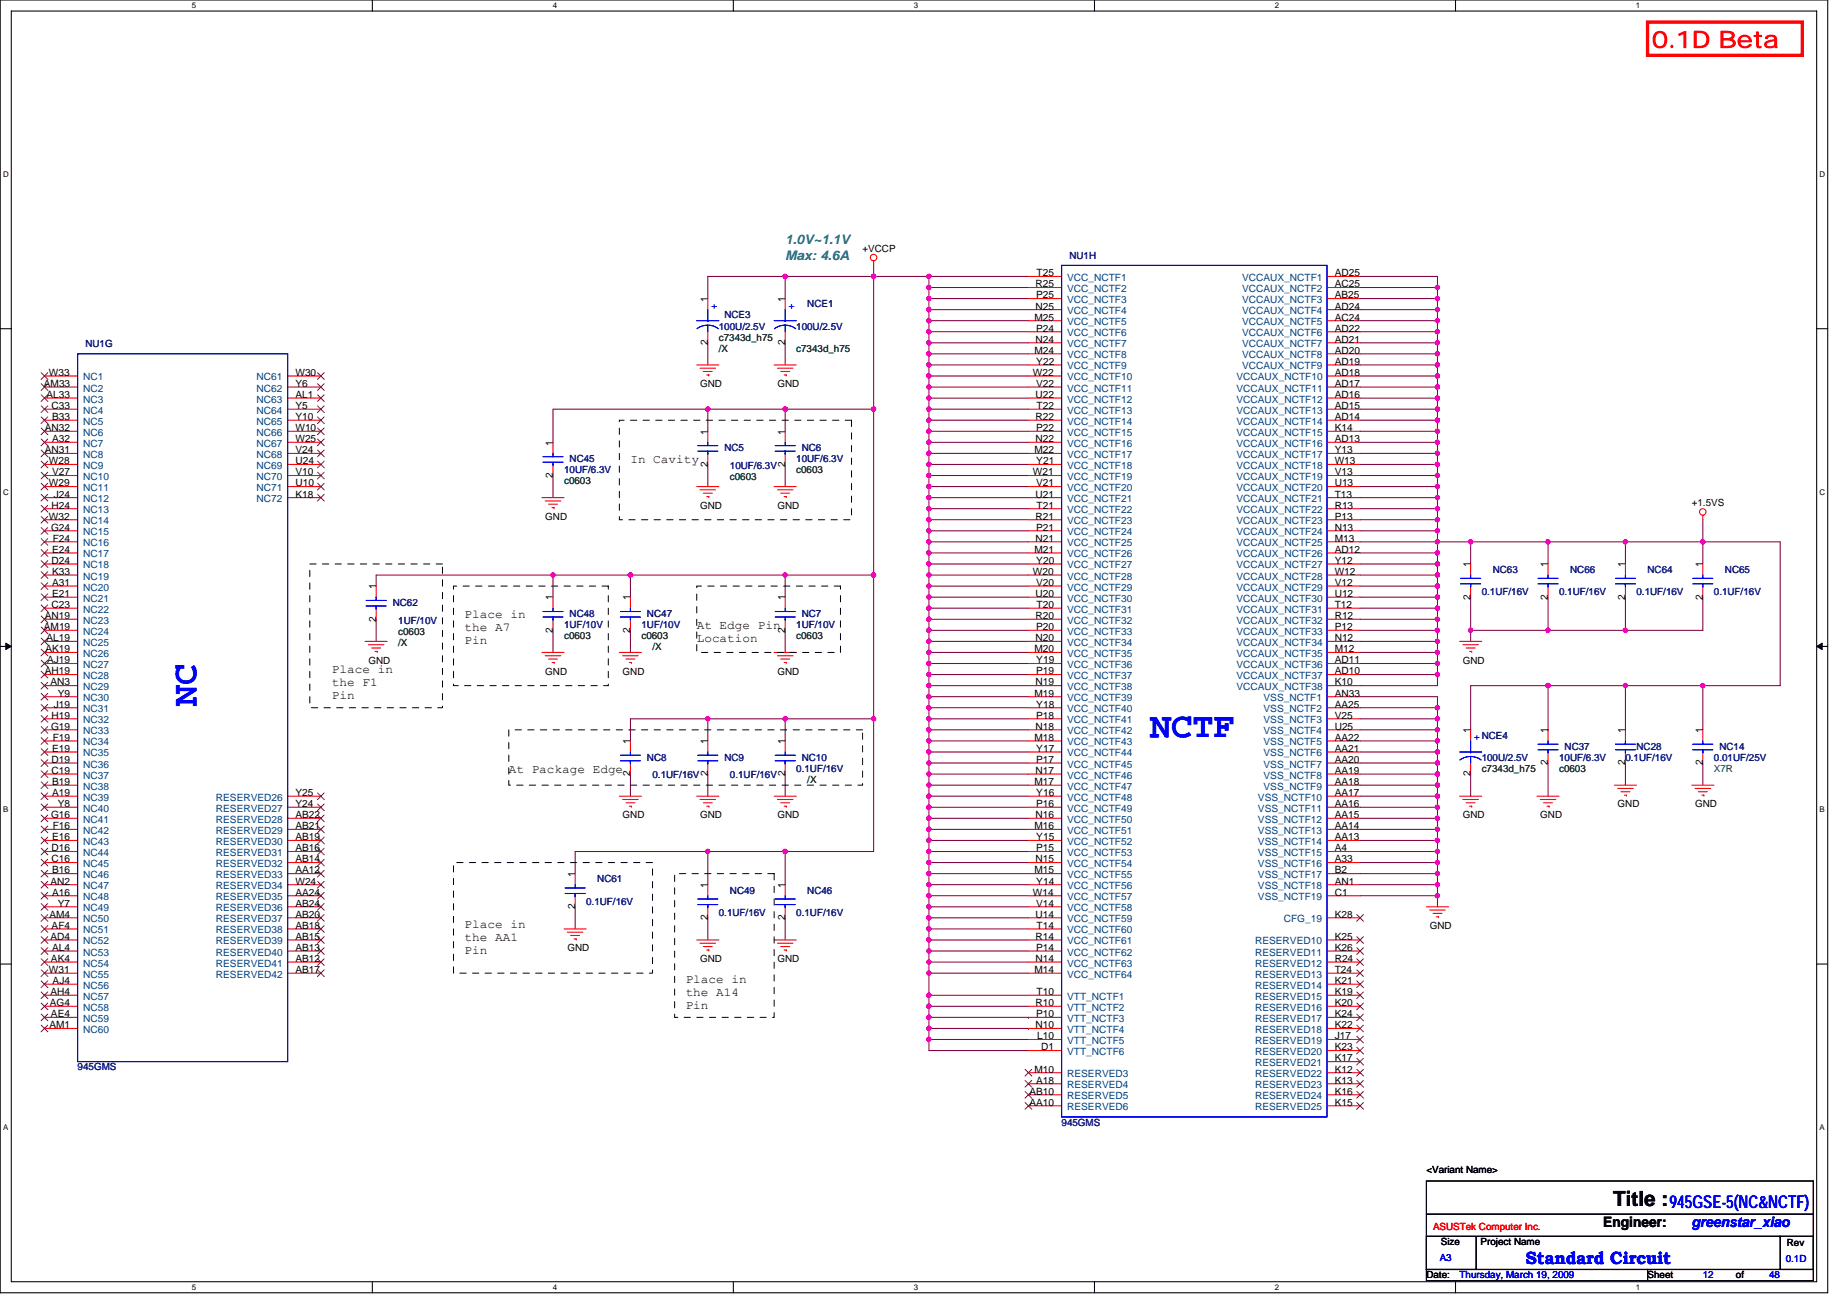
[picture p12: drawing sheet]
<svg xmlns="http://www.w3.org/2000/svg" width="297mm" height="210mm" viewBox="0 0 297 210" stroke-linecap="round" stroke-linejoin="round" font-family="sans-serif">
<defs><g id="words">
<g font-size="5.7" fill="#00f">
<text x="31.5" y="113.4" transform="rotate(-90 31.5 113.4)">NC</text>
<text x="185" y="118.5">NCTF</text>
</g>
<text font-size="3.7" fill="#f00" x="265.7" y="7.7">0.1D Beta</text>
<text font-size="3.4" x="259.5" y="193.9">Title :</text>
<g font-size="2.8" fill="#00f">
<text x="268.5" y="194.3">945GSE-5(NC&amp;NCTF)</text>
<text x="245.4" y="203.2">Standard Circuit</text>
</g>
<text font-size="2.3" x="257.8" y="197.4">Engineer:</text>
<text font-size="2.3" fill="#00f" x="272.1" y="197.3">greenstar_xiao</text>
<g font-size="2.1" fill="#008080">
<text x="126.3" y="39.3">1.0V~1.1V</text>
<text x="126.3" y="41.8">Max: 4.6A</text>
</g>
<g font-size="1.9">
<text x="101.4" y="74.5">In Cavity</text>
<text x="74.7" y="99.4">Place in</text>
<text x="74.7" y="101.5">the A7</text>
<text x="112.1" y="101.1">At Edge Pin</text>
<text x="74.7" y="103.5">Pin</text>
<text x="112.1" y="103.2">Location</text>
<text x="53.4" y="108.2">Place in</text>
<text x="53.4" y="110.3">the F1</text>
<text x="53.4" y="112.4">Pin</text>
<text x="81.8" y="124.2">At Package Edge</text>
<text x="74.7" y="149.1">Place in</text>
<text x="74.7" y="151.2">the AA1</text>
<text x="74.7" y="153.3">Pin</text>
<text x="110.3" y="158">Place in</text>
<text x="110.3" y="160.1">the A14</text>
<text x="110.3" y="162.2">Pin</text>
</g>
<g font-size="1.6">
<text x="138.7" y="40.5">+VCCP</text>
<text x="166.5" y="46.2">R25</text>
<text x="166.6" y="48">P25</text>
<text x="166.7" y="44.4">T25</text>
<text x="214.6" y="44.4">AD25</text>
<text x="214.6" y="46.2">AC25</text>
<text x="214.6" y="48">AB25</text>
<text x="113.8" y="48.5" transform="rotate(-90 113.8 48.5)">1</text>
<text x="126.3" y="48.5" transform="rotate(-90 126.3 48.5)">1</text>
<text x="166.4" y="51.5">M25</text>
<text x="166.5" y="49.8">N25</text>
<text x="166.6" y="53.3">P24</text>
<text x="214.6" y="49.8">AD24</text>
<text x="214.6" y="51.5">AC24</text>
<text x="214.6" y="53.3">AD22</text>
<text x="113.8" y="55.5" transform="rotate(-90 113.8 55.5)">2</text>
<text x="126.3" y="55.5" transform="rotate(-90 126.3 55.5)">2</text>
<text x="166.4" y="56.9">M24</text>
<text x="166.5" y="55.1">N24</text>
<text x="166.7" y="58.7">Y22</text>
<text x="214.6" y="55.1">AD21</text>
<text x="214.6" y="56.9">AD20</text>
<text x="214.6" y="58.7">AD19</text>
<text x="7" y="62.2">AM33</text>
<text x="7.5" y="64">AL33</text>
<text x="7.9" y="60.4">W33</text>
<text x="8.3" y="65.8">C33</text>
<text x="47.5" y="65.8">Y5</text>
<text x="47.5" y="64">AL1</text>
<text x="47.5" y="62.2">Y6</text>
<text x="47.5" y="60.4">W30</text>
<text x="112.6" y="62.2">GND</text>
<text x="125" y="62.2">GND</text>
<text x="166.1" y="60.4">W22</text>
<text x="166.5" y="64">U22</text>
<text x="166.6" y="62.2">V22</text>
<text x="166.7" y="65.8">T22</text>
<text x="214.6" y="60.4">AD18</text>
<text x="214.6" y="62.2">AD17</text>
<text x="214.6" y="64">AD16</text>
<text x="214.6" y="65.8">AD15</text>
<text x="7.2" y="69.3">AN32</text>
<text x="8.4" y="67.5">B33</text>
<text x="8.4" y="71.1">A32</text>
<text x="47.5" y="67.5">Y10</text>
<text x="47.5" y="69.3">W10</text>
<text x="47.5" y="71.1">W25</text>
<text x="88.9" y="71.6" transform="rotate(-90 88.9 71.6)">1</text>
<text x="113.8" y="69.9" transform="rotate(-90 113.8 69.9)">1</text>
<text x="126.3" y="69.9" transform="rotate(-90 126.3 69.9)">1</text>
<text x="166.5" y="67.5">R22</text>
<text x="166.5" y="71.1">N22</text>
<text x="166.6" y="69.3">P22</text>
<text x="214.6" y="67.5">AD14</text>
<text x="214.6" y="69.3">K14</text>
<text x="214.6" y="71.1">AD13</text>
<text x="7.2" y="72.9">AN31</text>
<text x="7.9" y="74.7">W28</text>
<text x="8.4" y="76.4">V27</text>
<text x="47.5" y="72.9">V24</text>
<text x="47.5" y="74.7">U24</text>
<text x="47.5" y="76.4">V10</text>
<text x="88.9" y="76.8" transform="rotate(-90 88.9 76.8)">2</text>
<text x="113.8" y="75.1" transform="rotate(-90 113.8 75.1)">2</text>
<text x="126.3" y="75.1" transform="rotate(-90 126.3 75.1)">2</text>
<text x="166.1" y="76.4">W21</text>
<text x="166.4" y="72.9">M22</text>
<text x="166.7" y="74.7">Y21</text>
<text x="214.6" y="72.9">Y13</text>
<text x="214.6" y="74.7">W13</text>
<text x="214.6" y="76.4">V13</text>
<text x="7.9" y="78.2">W29</text>
<text x="7.9" y="83.5">W32</text>
<text x="8.3" y="81.8">H24</text>
<text x="8.7" y="80">J24</text>
<text x="47.5" y="78.2">U10</text>
<text x="47.5" y="80">K18</text>
<text x="87.7" y="83.6">GND</text>
<text x="112.6" y="81.8">GND</text>
<text x="125" y="81.8">GND</text>
<text x="166.5" y="80">U21</text>
<text x="166.5" y="83.5">R21</text>
<text x="166.6" y="78.2">V21</text>
<text x="166.7" y="81.8">T21</text>
<text x="214.6" y="78.2">U13</text>
<text x="214.6" y="80">T13</text>
<text x="214.6" y="81.8">R13</text>
<text x="214.6" y="83.5">P13</text>
<text x="272.1" y="81.4">+1.5VS</text>
<text x="8.2" y="85.3">G24</text>
<text x="8.4" y="88.9">E24</text>
<text x="8.5" y="87.1">F24</text>
<text x="166.4" y="88.9">M21</text>
<text x="166.5" y="87.1">N21</text>
<text x="166.6" y="85.3">P21</text>
<text x="214.6" y="85.3">N13</text>
<text x="214.6" y="87.1">M13</text>
<text x="214.6" y="88.9">AD12</text>
<text x="8.3" y="90.7">D24</text>
<text x="8.4" y="92.4">K33</text>
<text x="8.4" y="94.2">A31</text>
<text x="8.4" y="96">E21</text>
<text x="60.5" y="94.8" transform="rotate(-90 60.5 94.8)">1</text>
<text x="166.1" y="92.4">W20</text>
<text x="166.5" y="96">U20</text>
<text x="166.6" y="94.2">V20</text>
<text x="166.7" y="90.7">Y20</text>
<text x="214.6" y="90.7">Y12</text>
<text x="214.6" y="92.4">W12</text>
<text x="214.6" y="94.2">V12</text>
<text x="214.6" y="96">U12</text>
<text x="236.5" y="91.2" transform="rotate(-90 236.5 91.2)">1</text>
<text x="248.9" y="91.2" transform="rotate(-90 248.9 91.2)">1</text>
<text x="261.4" y="91.2" transform="rotate(-90 261.4 91.2)">1</text>
<text x="273.8" y="91.2" transform="rotate(-90 273.8 91.2)">1</text>
<text x="7" y="101.3">AM19</text>
<text x="7.2" y="99.5">AN19</text>
<text x="8.3" y="97.8">C23</text>
<text x="60.5" y="99.9" transform="rotate(-90 60.5 99.9)">2</text>
<text x="88.9" y="101.7" transform="rotate(-90 88.9 101.7)">2</text>
<text x="88.9" y="96.5" transform="rotate(-90 88.9 96.5)">1</text>
<text x="101.4" y="101.7" transform="rotate(-90 101.4 101.7)">2</text>
<text x="101.4" y="96.5" transform="rotate(-90 101.4 96.5)">1</text>
<text x="126.3" y="101.7" transform="rotate(-90 126.3 101.7)">2</text>
<text x="126.3" y="96.5" transform="rotate(-90 126.3 96.5)">1</text>
<text x="166.5" y="99.5">R20</text>
<text x="166.6" y="101.3">P20</text>
<text x="166.7" y="97.8">T20</text>
<text x="214.6" y="97.8">T12</text>
<text x="214.6" y="99.5">R12</text>
<text x="214.6" y="101.3">P12</text>
<text x="236.5" y="96.4" transform="rotate(-90 236.5 96.4)">2</text>
<text x="248.9" y="96.4" transform="rotate(-90 248.9 96.4)">2</text>
<text x="261.4" y="96.4" transform="rotate(-90 261.4 96.4)">2</text>
<text x="273.8" y="96.4" transform="rotate(-90 273.8 96.4)">2</text>
<text x="7.3" y="104.9">AK19</text>
<text x="7.5" y="103.1">AL19</text>
<text x="7.6" y="106.7">AJ19</text>
<text x="59.2" y="106.7">GND</text>
<text x="166.4" y="104.9">M20</text>
<text x="166.5" y="103.1">N20</text>
<text x="166.7" y="106.7">Y19</text>
<text x="214.6" y="103.1">N12</text>
<text x="214.6" y="104.9">M12</text>
<text x="214.6" y="106.7">AD11</text>
<text x="235.3" y="106.7">GND</text>
<text x="7.2" y="108.4">AH19</text>
<text x="8.1" y="110.2">AN3</text>
<text x="8.7" y="113.8">J19</text>
<text x="9.3" y="112">Y9</text>
<text x="87.7" y="108.5">GND</text>
<text x="100.1" y="108.5">GND</text>
<text x="125" y="108.5">GND</text>
<text x="166.4" y="112">M19</text>
<text x="166.5" y="110.2">N19</text>
<text x="166.6" y="108.4">P19</text>
<text x="166.7" y="113.8">Y18</text>
<text x="214.6" y="108.4">AD10</text>
<text x="214.6" y="110.2">K10</text>
<text x="214.6" y="112">AN33</text>
<text x="214.6" y="113.8">AA25</text>
<text x="8.2" y="117.3">G19</text>
<text x="8.3" y="115.5">H19</text>
<text x="8.5" y="119.1">F19</text>
<text x="101.4" y="119.7" transform="rotate(-90 101.4 119.7)">1</text>
<text x="113.8" y="119.7" transform="rotate(-90 113.8 119.7)">1</text>
<text x="126.3" y="119.7" transform="rotate(-90 126.3 119.7)">1</text>
<text x="166.4" y="119.1">M18</text>
<text x="166.5" y="117.3">N18</text>
<text x="166.6" y="115.5">P18</text>
<text x="214.6" y="115.5">V25</text>
<text x="214.6" y="117.3">U25</text>
<text x="214.6" y="119.1">AA22</text>
<text x="236.5" y="117.9" transform="rotate(-90 236.5 117.9)">1</text>
<text x="248.9" y="117.9" transform="rotate(-90 248.9 117.9)">1</text>
<text x="261.4" y="117.9" transform="rotate(-90 261.4 117.9)">1</text>
<text x="273.8" y="117.9" transform="rotate(-90 273.8 117.9)">1</text>
<text x="8.3" y="122.7">D19</text>
<text x="8.3" y="124.4">C19</text>
<text x="8.4" y="120.9">E19</text>
<text x="101.4" y="124.8" transform="rotate(-90 101.4 124.8)">2</text>
<text x="113.8" y="124.8" transform="rotate(-90 113.8 124.8)">2</text>
<text x="126.3" y="124.8" transform="rotate(-90 126.3 124.8)">2</text>
<text x="166.5" y="124.4">N17</text>
<text x="166.6" y="122.7">P17</text>
<text x="166.7" y="120.9">Y17</text>
<text x="214.6" y="120.9">AA21</text>
<text x="214.6" y="122.7">AA20</text>
<text x="214.6" y="124.4">AA19</text>
<text x="236.5" y="124.8" transform="rotate(-90 236.5 124.8)">2</text>
<text x="248.9" y="123.1" transform="rotate(-90 248.9 123.1)">2</text>
<text x="261.4" y="123.1" transform="rotate(-90 261.4 123.1)">2</text>
<text x="273.8" y="123.1" transform="rotate(-90 273.8 123.1)">2</text>
<text x="8.2" y="131.6">G16</text>
<text x="8.4" y="126.2">B19</text>
<text x="8.4" y="128">A19</text>
<text x="9.3" y="129.8">Y8</text>
<text x="47.5" y="128">Y25</text>
<text x="47.5" y="129.8">Y24</text>
<text x="47.5" y="131.6">AB22</text>
<text x="100.1" y="131.6">GND</text>
<text x="112.6" y="131.6">GND</text>
<text x="125" y="131.6">GND</text>
<text x="166.4" y="126.2">M17</text>
<text x="166.5" y="131.6">N16</text>
<text x="166.6" y="129.8">P16</text>
<text x="166.7" y="128">Y16</text>
<text x="214.6" y="126.2">AA18</text>
<text x="214.6" y="128">AA17</text>
<text x="214.6" y="129.8">AA16</text>
<text x="214.6" y="131.6">AA15</text>
<text x="235.3" y="131.6">GND</text>
<text x="247.7" y="131.6">GND</text>
<text x="260.2" y="129.8">GND</text>
<text x="272.6" y="129.8">GND</text>
<text x="8.3" y="136.9">D16</text>
<text x="8.4" y="135.1">E16</text>
<text x="8.5" y="133.3">F16</text>
<text x="47.5" y="133.3">AB21</text>
<text x="47.5" y="135.1">AB19</text>
<text x="47.5" y="136.9">AB16</text>
<text x="166.4" y="133.3">M16</text>
<text x="166.6" y="136.9">P15</text>
<text x="166.7" y="135.1">Y15</text>
<text x="214.6" y="133.3">AA14</text>
<text x="214.6" y="135.1">AA13</text>
<text x="214.6" y="136.9">A4</text>
<text x="8.1" y="142.2">AN2</text>
<text x="8.3" y="138.7">C16</text>
<text x="8.4" y="140.4">B16</text>
<text x="8.4" y="144">A16</text>
<text x="47.5" y="138.7">AB14</text>
<text x="47.5" y="140.4">AA12</text>
<text x="47.5" y="142.2">W24</text>
<text x="47.5" y="144">AA24</text>
<text x="92.5" y="141" transform="rotate(-90 92.5 141)">1</text>
<text x="113.8" y="142.8" transform="rotate(-90 113.8 142.8)">1</text>
<text x="126.3" y="142.8" transform="rotate(-90 126.3 142.8)">1</text>
<text x="166.1" y="144">W14</text>
<text x="166.4" y="140.4">M15</text>
<text x="166.5" y="138.7">N15</text>
<text x="166.7" y="142.2">Y14</text>
<text x="214.6" y="138.7">A33</text>
<text x="214.6" y="140.4">B2</text>
<text x="214.6" y="142.2">AN1</text>
<text x="214.6" y="144">C1</text>
<text x="7.9" y="147.6">AM4</text>
<text x="8.3" y="149.3">AF4</text>
<text x="9.3" y="145.8">Y7</text>
<text x="47.5" y="145.8">AB24</text>
<text x="47.5" y="147.6">AB20</text>
<text x="47.5" y="149.3">AB18</text>
<text x="92.5" y="146.2" transform="rotate(-90 92.5 146.2)">2</text>
<text x="113.8" y="148" transform="rotate(-90 113.8 148)">2</text>
<text x="126.3" y="148" transform="rotate(-90 126.3 148)">2</text>
<text x="166.5" y="147.6">U14</text>
<text x="166.6" y="145.8">V14</text>
<text x="166.7" y="149.3">T14</text>
<text x="214.6" y="147.6">K28</text>
<text x="229.9" y="149.4">GND</text>
<text x="8.1" y="151.1">AD4</text>
<text x="8.2" y="154.7">AK4</text>
<text x="8.4" y="152.9">AL4</text>
<text x="47.5" y="151.1">AB15</text>
<text x="47.5" y="152.9">AB13</text>
<text x="47.5" y="154.7">AB12</text>
<text x="91.2" y="152.9">GND</text>
<text x="112.6" y="154.7">GND</text>
<text x="125" y="154.7">GND</text>
<text x="166.5" y="151.1">R14</text>
<text x="166.5" y="154.7">N14</text>
<text x="166.6" y="152.9">P14</text>
<text x="214.6" y="151.1">K25</text>
<text x="214.6" y="152.9">K26</text>
<text x="214.6" y="154.7">R24</text>
<text x="7.9" y="156.4">W31</text>
<text x="8" y="161.8">AG4</text>
<text x="8.1" y="160">AH4</text>
<text x="8.5" y="158.2">AJ4</text>
<text x="47.5" y="156.4">AB17</text>
<text x="166.4" y="156.4">M14</text>
<text x="166.5" y="161.8">R10</text>
<text x="166.7" y="160">T10</text>
<text x="214.6" y="156.4">T24</text>
<text x="214.6" y="158.2">K21</text>
<text x="214.6" y="160">K19</text>
<text x="214.6" y="161.8">K20</text>
<text x="7.9" y="165.3">AM1</text>
<text x="8.2" y="163.6">AE4</text>
<text x="166.5" y="165.3">N10</text>
<text x="166.6" y="163.6">P10</text>
<text x="166.8" y="167.1">L10</text>
<text x="214.6" y="163.6">K24</text>
<text x="214.6" y="165.3">K22</text>
<text x="214.6" y="167.1">J17</text>
<text x="166.4" y="172.4">M10</text>
<text x="167.4" y="168.9">D1</text>
<text x="214.6" y="168.9">K23</text>
<text x="214.6" y="170.7">K17</text>
<text x="214.6" y="172.4">K12</text>
<text x="165.5" y="176">AB10</text>
<text x="165.5" y="177.8">AA10</text>
<text x="166.6" y="174.2">A18</text>
<text x="214.6" y="174.2">K13</text>
<text x="214.6" y="176">K16</text>
<text x="214.6" y="177.8">K15</text>
<text x="229.4" y="188.6">&lt;Variant Name&gt;</text>
<text x="231.7" y="200.2">Size</text>
<text x="238.1" y="200.2">Project Name</text>
<text x="287.4" y="200.4">Rev</text>
<text x="229.4" y="205.5">Date:</text>
<text x="265" y="205.5">Sheet</text>
<text x="279.2" y="205.5">of</text>
</g>
<g font-size="1.6" fill="#000080">
<text x="172" y="41.6">NU1H</text>
<text x="115.6" y="53">100U/2.5V</text>
<text x="116.5" y="51.2">NCE3</text>
<text x="128.1" y="53">100U/2.5V</text>
<text x="129.8" y="49.4">NCE1</text>
<text x="13.7" y="55.8">NU1G</text>
<text x="90.7" y="76.1">10UF/6.3V</text>
<text x="91.6" y="74.3">NC45</text>
<text x="116.5" y="72.5">NC5</text>
<text x="117.4" y="75.4">10UF/6.3V</text>
<text x="128.1" y="74.3">10UF/6.3V</text>
<text x="128.9" y="72.5">NC6</text>
<text x="238.3" y="95.7">0.1UF/16V</text>
<text x="240.1" y="92.1">NC63</text>
<text x="250.7" y="95.7">0.1UF/16V</text>
<text x="252.5" y="92.1">NC66</text>
<text x="263.2" y="95.7">0.1UF/16V</text>
<text x="265" y="92.1">NC64</text>
<text x="275.6" y="95.7">0.1UF/16V</text>
<text x="277.4" y="92.1">NC65</text>
<text x="63.2" y="97.4">NC62</text>
<text x="64" y="100.3">1UF/10V</text>
<text x="90.7" y="101">1UF/10V</text>
<text x="91.6" y="99.2">NC48</text>
<text x="103.2" y="101">1UF/10V</text>
<text x="104.1" y="99.2">NC47</text>
<text x="128.1" y="101">1UF/10V</text>
<text x="128.9" y="99.2">NC7</text>
<text x="104.1" y="122.3">NC8</text>
<text x="104.9" y="125.2">0.1UF/16V</text>
<text x="116.5" y="122.3">NC9</text>
<text x="117.4" y="125.2">0.1UF/16V</text>
<text x="128.1" y="124.1">0.1UF/16V</text>
<text x="128.9" y="122.3">NC10</text>
<text x="238.3" y="122.3">100U/2.5V</text>
<text x="250.7" y="122.3">10UF/6.3V</text>
<text x="251.6" y="120.5">NC37</text>
<text x="261.4" y="122.3">0.1UF/16V</text>
<text x="263.2" y="120.5">NC28</text>
<text x="275.6" y="122.3">0.01UF/25V</text>
<text x="276.5" y="120.5">NC14</text>
<text x="96.1" y="141.9">NC61</text>
<text x="117.4" y="143.7">NC49</text>
<text x="129.8" y="143.7">NC46</text>
<text x="94.3" y="145.4">0.1UF/16V</text>
<text x="115.6" y="147.2">0.1UF/16V</text>
<text x="128.1" y="147.2">0.1UF/16V</text>
<text x="12.5" y="172.1">945GMS</text>
<text x="170.7" y="181">945GMS</text>
</g>
<g font-size="1.6" fill="#004080">
<text x="171.6" y="45.2">VCC_NCTF1</text>
<text x="171.6" y="46.9">VCC_NCTF2</text>
<text x="199.7" y="45.2">VCCAUX_NCTF1</text>
<text x="199.7" y="46.9">VCCAUX_NCTF2</text>
<text x="171.6" y="48.7">VCC_NCTF3</text>
<text x="171.6" y="50.5">VCC_NCTF4</text>
<text x="171.6" y="52.3">VCC_NCTF5</text>
<text x="199.7" y="48.7">VCCAUX_NCTF3</text>
<text x="199.7" y="50.5">VCCAUX_NCTF4</text>
<text x="199.7" y="52.3">VCCAUX_NCTF5</text>
<text x="171.6" y="54.1">VCC_NCTF6</text>
<text x="171.6" y="55.8">VCC_NCTF7</text>
<text x="171.6" y="57.6">VCC_NCTF8</text>
<text x="171.6" y="59.4">VCC_NCTF9</text>
<text x="199.7" y="54.1">VCCAUX_NCTF6</text>
<text x="199.7" y="55.8">VCCAUX_NCTF7</text>
<text x="199.7" y="57.6">VCCAUX_NCTF8</text>
<text x="199.7" y="59.4">VCCAUX_NCTF9</text>
<text x="13.4" y="61.2">NC1</text>
<text x="13.4" y="62.9">NC2</text>
<text x="13.4" y="64.7">NC3</text>
<text x="41.3" y="64.7">NC63</text>
<text x="41.3" y="62.9">NC62</text>
<text x="41.3" y="61.2">NC61</text>
<text x="171.6" y="61.2">VCC_NCTF10</text>
<text x="171.6" y="62.9">VCC_NCTF11</text>
<text x="171.6" y="64.7">VCC_NCTF12</text>
<text x="198.9" y="61.2">VCCAUX_NCTF10</text>
<text x="198.9" y="62.9">VCCAUX_NCTF11</text>
<text x="198.9" y="64.7">VCCAUX_NCTF12</text>
<text x="13.4" y="66.5">NC4</text>
<text x="13.4" y="68.3">NC5</text>
<text x="13.4" y="70.1">NC6</text>
<text x="13.4" y="71.8">NC7</text>
<text x="41.3" y="66.5">NC64</text>
<text x="41.3" y="68.3">NC65</text>
<text x="41.3" y="70.1">NC66</text>
<text x="41.3" y="71.8">NC67</text>
<text x="171.6" y="66.5">VCC_NCTF13</text>
<text x="171.6" y="68.3">VCC_NCTF14</text>
<text x="171.6" y="70.1">VCC_NCTF15</text>
<text x="171.6" y="71.8">VCC_NCTF16</text>
<text x="198.9" y="66.5">VCCAUX_NCTF13</text>
<text x="198.9" y="68.3">VCCAUX_NCTF14</text>
<text x="198.9" y="70.1">VCCAUX_NCTF15</text>
<text x="198.9" y="71.8">VCCAUX_NCTF16</text>
<text x="13.4" y="73.6">NC8</text>
<text x="13.4" y="75.4">NC9</text>
<text x="13.4" y="77.2">NC10</text>
<text x="41.3" y="73.6">NC68</text>
<text x="41.3" y="75.4">NC69</text>
<text x="41.3" y="77.2">NC70</text>
<text x="171.6" y="73.6">VCC_NCTF17</text>
<text x="171.6" y="75.4">VCC_NCTF18</text>
<text x="171.6" y="77.2">VCC_NCTF19</text>
<text x="198.9" y="73.6">VCCAUX_NCTF17</text>
<text x="198.9" y="75.4">VCCAUX_NCTF18</text>
<text x="198.9" y="77.2">VCCAUX_NCTF19</text>
<text x="13.4" y="79">NC11</text>
<text x="13.4" y="80.7">NC12</text>
<text x="13.4" y="82.5">NC13</text>
<text x="41.3" y="79">NC71</text>
<text x="41.3" y="80.7">NC72</text>
<text x="171.6" y="79">VCC_NCTF20</text>
<text x="171.6" y="80.7">VCC_NCTF21</text>
<text x="171.6" y="82.5">VCC_NCTF22</text>
<text x="198.9" y="79">VCCAUX_NCTF20</text>
<text x="198.9" y="80.7">VCCAUX_NCTF21</text>
<text x="198.9" y="82.5">VCCAUX_NCTF22</text>
<text x="13.4" y="84.3">NC14</text>
<text x="13.4" y="86.1">NC15</text>
<text x="13.4" y="87.8">NC16</text>
<text x="13.4" y="89.6">NC17</text>
<text x="171.6" y="84.3">VCC_NCTF23</text>
<text x="171.6" y="86.1">VCC_NCTF24</text>
<text x="171.6" y="87.8">VCC_NCTF25</text>
<text x="171.6" y="89.6">VCC_NCTF26</text>
<text x="198.9" y="84.3">VCCAUX_NCTF23</text>
<text x="198.9" y="86.1">VCCAUX_NCTF24</text>
<text x="198.9" y="87.8">VCCAUX_NCTF25</text>
<text x="198.9" y="89.6">VCCAUX_NCTF26</text>
<text x="13.4" y="91.4">NC18</text>
<text x="13.4" y="93.2">NC19</text>
<text x="13.4" y="95">NC20</text>
<text x="171.6" y="91.4">VCC_NCTF27</text>
<text x="171.6" y="93.2">VCC_NCTF28</text>
<text x="171.6" y="95">VCC_NCTF29</text>
<text x="198.9" y="91.4">VCCAUX_NCTF27</text>
<text x="198.9" y="93.2">VCCAUX_NCTF28</text>
<text x="198.9" y="95">VCCAUX_NCTF29</text>
<text x="13.4" y="96.7">NC21</text>
<text x="13.4" y="98.5">NC22</text>
<text x="13.4" y="100.3">NC23</text>
<text x="171.6" y="96.7">VCC_NCTF30</text>
<text x="171.6" y="98.5">VCC_NCTF31</text>
<text x="171.6" y="100.3">VCC_NCTF32</text>
<text x="198.9" y="96.7">VCCAUX_NCTF30</text>
<text x="198.9" y="98.5">VCCAUX_NCTF31</text>
<text x="198.9" y="100.3">VCCAUX_NCTF32</text>
<text x="13.4" y="102.1">NC24</text>
<text x="13.4" y="103.8">NC25</text>
<text x="13.4" y="105.6">NC26</text>
<text x="13.4" y="107.4">NC27</text>
<text x="171.6" y="102.1">VCC_NCTF33</text>
<text x="171.6" y="103.8">VCC_NCTF34</text>
<text x="171.6" y="105.6">VCC_NCTF35</text>
<text x="171.6" y="107.4">VCC_NCTF36</text>
<text x="198.9" y="102.1">VCCAUX_NCTF33</text>
<text x="198.9" y="103.8">VCCAUX_NCTF34</text>
<text x="198.9" y="105.6">VCCAUX_NCTF35</text>
<text x="198.9" y="107.4">VCCAUX_NCTF36</text>
<text x="13.4" y="111">NC29</text>
<text x="13.4" y="112.7">NC30</text>
<text x="13.4" y="109.2">NC28</text>
<text x="171.6" y="109.2">VCC_NCTF37</text>
<text x="171.6" y="111">VCC_NCTF38</text>
<text x="171.6" y="112.7">VCC_NCTF39</text>
<text x="198.9" y="109.2">VCCAUX_NCTF37</text>
<text x="198.9" y="111">VCCAUX_NCTF38</text>
<text x="203.2" y="112.7">VSS_NCTF1</text>
<text x="13.4" y="114.5">NC31</text>
<text x="13.4" y="116.3">NC32</text>
<text x="13.4" y="118.1">NC33</text>
<text x="13.4" y="119.8">NC34</text>
<text x="171.6" y="114.5">VCC_NCTF40</text>
<text x="171.6" y="116.3">VCC_NCTF41</text>
<text x="171.6" y="118.1">VCC_NCTF42</text>
<text x="171.6" y="119.8">VCC_NCTF43</text>
<text x="203.2" y="114.5">VSS_NCTF2</text>
<text x="203.2" y="116.3">VSS_NCTF3</text>
<text x="203.2" y="118.1">VSS_NCTF4</text>
<text x="203.2" y="119.8">VSS_NCTF5</text>
<text x="13.4" y="121.6">NC35</text>
<text x="13.4" y="123.4">NC36</text>
<text x="13.4" y="125.2">NC37</text>
<text x="171.6" y="121.6">VCC_NCTF44</text>
<text x="171.6" y="123.4">VCC_NCTF45</text>
<text x="171.6" y="125.2">VCC_NCTF46</text>
<text x="203.2" y="121.6">VSS_NCTF6</text>
<text x="203.2" y="123.4">VSS_NCTF7</text>
<text x="203.2" y="125.2">VSS_NCTF8</text>
<text x="13.4" y="127">NC38</text>
<text x="13.4" y="128.7">NC39</text>
<text x="13.4" y="130.5">NC40</text>
<text x="34.7" y="128.7">RESERVED26</text>
<text x="34.7" y="130.5">RESERVED27</text>
<text x="171.6" y="127">VCC_NCTF47</text>
<text x="171.6" y="128.7">VCC_NCTF48</text>
<text x="171.6" y="130.5">VCC_NCTF49</text>
<text x="202.3" y="128.7">VSS_NCTF10</text>
<text x="202.3" y="130.5">VSS_NCTF11</text>
<text x="203.2" y="127">VSS_NCTF9</text>
<text x="13.4" y="132.3">NC41</text>
<text x="13.4" y="134.1">NC42</text>
<text x="13.4" y="135.8">NC43</text>
<text x="13.4" y="137.6">NC44</text>
<text x="34.7" y="132.3">RESERVED28</text>
<text x="34.7" y="134.1">RESERVED29</text>
<text x="34.7" y="135.8">RESERVED30</text>
<text x="34.7" y="137.6">RESERVED31</text>
<text x="171.6" y="132.3">VCC_NCTF50</text>
<text x="171.6" y="134.1">VCC_NCTF51</text>
<text x="171.6" y="135.8">VCC_NCTF52</text>
<text x="171.6" y="137.6">VCC_NCTF53</text>
<text x="202.3" y="132.3">VSS_NCTF12</text>
<text x="202.3" y="134.1">VSS_NCTF13</text>
<text x="202.3" y="135.8">VSS_NCTF14</text>
<text x="202.3" y="137.6">VSS_NCTF15</text>
<text x="13.4" y="139.4">NC45</text>
<text x="13.4" y="141.2">NC46</text>
<text x="13.4" y="143">NC47</text>
<text x="34.7" y="139.4">RESERVED32</text>
<text x="34.7" y="141.2">RESERVED33</text>
<text x="34.7" y="143">RESERVED34</text>
<text x="171.6" y="139.4">VCC_NCTF54</text>
<text x="171.6" y="141.2">VCC_NCTF55</text>
<text x="171.6" y="143">VCC_NCTF56</text>
<text x="202.3" y="139.4">VSS_NCTF16</text>
<text x="202.3" y="141.2">VSS_NCTF17</text>
<text x="202.3" y="143">VSS_NCTF18</text>
<text x="13.4" y="146.5">NC49</text>
<text x="13.4" y="148.3">NC50</text>
<text x="13.4" y="144.7">NC48</text>
<text x="34.7" y="144.7">RESERVED35</text>
<text x="34.7" y="146.5">RESERVED36</text>
<text x="34.7" y="148.3">RESERVED37</text>
<text x="171.6" y="144.7">VCC_NCTF57</text>
<text x="171.6" y="146.5">VCC_NCTF58</text>
<text x="171.6" y="148.3">VCC_NCTF59</text>
<text x="202.3" y="144.7">VSS_NCTF19</text>
<text x="206.5" y="148.3">CFG_19</text>
<text x="13.4" y="150.1">NC51</text>
<text x="13.4" y="151.8">NC52</text>
<text x="13.4" y="153.6">NC53</text>
<text x="13.4" y="155.4">NC54</text>
<text x="34.7" y="150.1">RESERVED38</text>
<text x="34.7" y="151.8">RESERVED39</text>
<text x="34.7" y="153.6">RESERVED40</text>
<text x="34.7" y="155.4">RESERVED41</text>
<text x="171.6" y="150.1">VCC_NCTF60</text>
<text x="171.6" y="151.8">VCC_NCTF61</text>
<text x="171.6" y="153.6">VCC_NCTF62</text>
<text x="171.6" y="155.4">VCC_NCTF63</text>
<text x="201.8" y="151.8">RESERVED10</text>
<text x="201.8" y="153.6">RESERVED11</text>
<text x="201.8" y="155.4">RESERVED12</text>
<text x="13.4" y="160.7">NC57</text>
<text x="13.4" y="157.2">NC55</text>
<text x="13.4" y="159">NC56</text>
<text x="34.7" y="157.2">RESERVED42</text>
<text x="171.6" y="160.7">VTT_NCTF1</text>
<text x="171.6" y="157.2">VCC_NCTF64</text>
<text x="201.8" y="157.2">RESERVED13</text>
<text x="201.8" y="159">RESERVED14</text>
<text x="201.8" y="160.7">RESERVED15</text>
<text x="13.4" y="162.5">NC58</text>
<text x="13.4" y="164.3">NC59</text>
<text x="13.4" y="166.1">NC60</text>
<text x="171.6" y="162.5">VTT_NCTF2</text>
<text x="171.6" y="164.3">VTT_NCTF3</text>
<text x="171.6" y="166.1">VTT_NCTF4</text>
<text x="171.6" y="167.9">VTT_NCTF5</text>
<text x="201.8" y="162.5">RESERVED16</text>
<text x="201.8" y="164.3">RESERVED17</text>
<text x="201.8" y="166.1">RESERVED18</text>
<text x="201.8" y="167.9">RESERVED19</text>
<text x="171.6" y="169.6">VTT_NCTF6</text>
<text x="171.6" y="173.2">RESERVED3</text>
<text x="201.8" y="169.6">RESERVED20</text>
<text x="201.8" y="171.4">RESERVED21</text>
<text x="201.8" y="173.2">RESERVED22</text>
<text x="171.6" y="175">RESERVED4</text>
<text x="171.6" y="176.7">RESERVED5</text>
<text x="171.6" y="178.5">RESERVED6</text>
<text x="201.8" y="175">RESERVED23</text>
<text x="201.8" y="176.7">RESERVED24</text>
<text x="201.8" y="178.5">RESERVED25</text>
</g>
<g font-size="1.6" fill="#00f">
<text x="114.4" y="49.6">+</text>
<text x="126.8" y="49.6">+</text>
<text x="237" y="119">+NCE4</text>
<text x="231.5" y="202.7">A3</text>
<text x="287.2" y="202.9">0.1D</text>
<text x="234.7" y="205.5">Thursday, March 19, 2009</text>
<text x="273.9" y="205.5">12</text>
<text x="284.5" y="205.5">48</text>
</g>
<g font-size="1.6" fill="#008000">
<text x="115.6" y="54.8">c7343d_h75</text>
<text x="115.6" y="56.5">/X</text>
<text x="128.1" y="56.5">c7343d_h75</text>
<text x="90.7" y="77.9">c0603</text>
<text x="117.4" y="77.2">c0603</text>
<text x="128.1" y="76.1">c0603</text>
<text x="64" y="102">c0603</text>
<text x="64" y="103.8">/X</text>
<text x="90.7" y="102.8">c0603</text>
<text x="103.2" y="102.8">c0603</text>
<text x="104.9" y="104.5">/X</text>
<text x="128.1" y="102.8">c0603</text>
<text x="129.8" y="125.9">/X</text>
<text x="238.3" y="124.1">c7343d_h75</text>
<text x="250.7" y="124.1">c0603</text>
<text x="275.6" y="124.1">X7R</text>
</g>
<text font-size="1.6" fill="#f00" x="230.5" y="197.7">ASUSTek Computer Inc.</text>
<g font-size="1.3">
<text x="30.8" y="1.3">5</text>
<text x="88.9" y="1.3">4</text>
<text x="147" y="1.3">3</text>
<text x="205" y="1.3">2</text>
<text x="263.1" y="1.3">1</text>
<text x=".5" y="28.4">D</text>
<text x="292.6" y="28.4">D</text>
<text x=".5" y="79.5">C</text>
<text x="292.6" y="79.5">C</text>
<text x=".5" y="130.6">B</text>
<text x="292.6" y="130.6">B</text>
<text x=".5" y="181.7">A</text>
<text x="292.6" y="181.7">A</text>
<text x="30.8" y="207.4">5</text>
<text x="88.9" y="207.4">4</text>
<text x="147" y="207.4">3</text>
<text x="205" y="207.4">2</text>
<text x="263.1" y="207.4">1</text>
</g>
</g></defs>
<path d="M0 0h293.9v207.9h-293.9zM1.8 1.8h290.4v204.3h-290.4z" fill="none" stroke="#000" stroke-width=".17"/>
<g fill="#fff">
<path d="M30.8 .2h.7v1.4h-.7z"/>
<path d="M30.8 206.3h.7v1.4h-.7z"/>
</g>
<path d="M59.9 0v1.8M59.9 206.1v1.8" fill="none" stroke="#000" stroke-width=".17"/>
<g fill="#fff">
<path d="M88.9 .2h.7v1.4h-.7z"/>
<path d="M88.9 206.3h.7v1.4h-.7z"/>
</g>
<path d="M117.9 0v1.8M117.9 206.1v1.8" fill="none" stroke="#000" stroke-width=".17"/>
<g fill="#fff">
<path d="M147 .2h.7v1.4h-.7z"/>
<path d="M147 206.3h.7v1.4h-.7z"/>
</g>
<path d="M176 0v1.8M176 206.1v1.8" fill="none" stroke="#000" stroke-width=".17"/>
<g fill="#fff">
<path d="M205 .2h.7v1.4h-.7z"/>
<path d="M205 206.3h.7v1.4h-.7z"/>
</g>
<path d="M234.1 0v1.8M234.1 206.1v1.8" fill="none" stroke="#000" stroke-width=".17"/>
<g fill="#fff">
<path d="M263.1 .2h.7v1.4h-.7z"/>
<path d="M263.1 206.3h.7v1.4h-.7z"/>
<path d="M.5 27.3h.9v1.4h-.9z"/>
<path d="M292.6 27.3h.9v1.4h-.9z"/>
<path d="M.5 78.4h.9v1.4h-.9z"/>
<path d="M292.6 78.4h.9v1.4h-.9z"/>
</g>
<path d="M0 52.9h1.8M292.2 52.9h1.7" fill="none" stroke="#000" stroke-width=".17"/>
<g fill="#fff">
<path d="M.5 129.5h.8v1.4h-.8z"/>
<path d="M292.6 129.5h.9v1.4h-.9z"/>
</g>
<path d="M0 103.9h1.8M292.2 103.9h1.7" fill="none" stroke="#000" stroke-width=".17"/>
<path d="M.9 103.4l.9 .5-.9 .5zM292.2 103.9l.8-.5v1z" fill="#000" stroke="#000" stroke-width=".16"/>
<g fill="#fff">
<path d="M.5 180.5h.8v1.4h-.8z"/>
<path d="M292.6 180.5h.9v1.4h-.9z"/>
</g>
<path d="M0 155h1.8M292.2 155h1.7M229.4 189.9h62.2v14.2h-62.2zM229.4 198.8h8v5.3h-8zM229.4 195.2h62.2M237.6 198.8h48.7M286.3 198.8h5.3v5.3h-5.3zM286.3 198.8h.1M291.6 195.2h.1M229.4 204.1h35.6v1.8h-35.6zM265 204.1h26.6v1.8h-26.6z" fill="none" stroke="#000" stroke-width=".17"/>
<g fill="none" stroke="#800040" stroke-width=".17">
<path d="M113.8 55.1v3.6M126.3 55.1v3.6M126.3 44.4h.1M126.3 44.4v3.6M140.5 42.7v1.7M140.5 44.4v21.4M140.5 44.4h.1M149.4 56.9h.1M149.4 53.3h.1M149.4 56.9h16M149.4 44.4h16M149.4 51.6h.1"/>
<path d="M149.4 46.2h16M149.4 53.3h16M149.4 49.8h16M149.4 44.4h.1M149.4 51.6h16M149.4 58.7h.1M149.4 44.4h-35.6v3.6M149.4 48h16M149.4 46.2h.1M149.4 55.1h16M149.4 48h.1M149.4 49.8h.1"/>
<path d="M149.4 58.7h16M149.4 55.1h.1M149.4 44.4v117.4M218.7 55.1h12.5M218.7 48h12.5M218.7 44.4h12.5v64.1M218.7 53.3h12.5M218.7 49.8h12.5M218.7 58.7h12.5M218.7 51.6h12.5M218.7 56.9h12.5M218.7 46.2h12.5"/>
<path d="M231.2 55.1h.1M231.2 51.6h.1M231.2 56.9h.1M231.2 58.7h.1M231.2 46.2h.1M231.2 49.8h.1M231.2 53.3h.1M231.2 48h.1M88.9 76.5v3.5M113.8 65.8h.1M113.8 74.7v3.5M113.8 65.8v3.5"/>
<path d="M126.3 74.7v3.5M126.3 65.8v3.5M126.3 65.8h.1M140.5 65.8h.1M140.5 65.8h-51.6v5.3M140.5 65.8v26.7M149.4 69.3h.1M149.4 69.3h16M149.4 72.9h16M149.4 60.5h.1M149.4 62.2h16M149.4 60.5h16"/>
<path d="M149.4 78.2h.1M149.4 64h16M149.4 72.9h.1M149.4 67.6h16M149.4 64h.1M149.4 71.1h16M149.4 76.5h.1M149.4 74.7h.1M149.4 67.6h.1M149.4 78.2h16M149.4 65.8h.1M149.4 65.8h16"/>
<path d="M149.4 76.5h16M149.4 71.1h.1M149.4 74.7h16M149.4 62.2h.1M218.7 62.2h12.5M218.7 67.6h12.5M218.7 64h12.5M218.7 69.3h12.5M218.7 60.5h12.5M218.7 65.8h12.5M218.7 71.1h12.5M218.7 72.9h12.5"/>
<path d="M218.7 74.7h12.5M218.7 76.5h12.5M218.7 78.2h12.5M231.2 71.1h.1M231.2 64h.1M231.2 72.9h.1M231.2 60.5h.1M231.2 69.3h.1M231.2 67.6h.1M231.2 65.8h.1M231.2 78.2h.1M231.2 76.5h.1"/>
<path d="M231.2 62.2h.1M231.2 74.7h.1M60.5 99.6v3.5M88.9 92.5v3.5M88.9 92.5h12.5M88.9 92.5h.1M88.9 92.5h-28.4v1.7M101.4 92.5v3.5M101.4 92.5h39.1M126.3 92.5v3.5M126.3 92.5h.1M140.5 92.5h.1"/>
<path d="M140.5 92.5v23.1M149.4 99.6h16M149.4 92.5h.1M149.4 94.2h.1M149.4 97.8h.1M149.4 87.1h16M149.4 83.6h.1M149.4 90.7h.1M149.4 83.6h16M149.4 81.8h.1M149.4 88.9h16M149.4 85.3h.1"/>
<path d="M149.4 87.1h.1M149.4 80h16M149.4 90.7h16M149.4 80h.1M149.4 96h16M149.4 96h.1M149.4 85.3h16M149.4 97.8h16M149.4 99.6h.1M149.4 88.9h.1M149.4 81.8h16M149.4 94.2h16"/>
<path d="M149.4 92.5h16M218.7 88.9h12.5M218.7 94.2h12.5M218.7 81.8h12.5M218.7 87.1h12.5M218.7 90.7h12.5M218.7 97.8h12.5M218.7 92.5h12.5M218.7 85.3h12.5M218.7 99.6h12.5M218.7 96h12.5M218.7 83.6h12.5"/>
<path d="M218.7 80h12.5M231.2 87.1h.1M231.2 80h.1M231.2 94.2h.1M231.2 99.6h.1M231.2 81.8h.1M231.2 97.8h.1M231.2 88.9h.1M231.2 83.6h.1M231.2 92.5h.1M231.2 96h.1M231.2 85.3h.1"/>
<path d="M231.2 90.7h.1M231.2 87.1h42.7M236.5 87.1h.1M236.5 87.1v3.6M236.5 96v5.3M249 96v5.3M249 87.1h.1M249 87.1v3.6M261.4 87.1v3.6M261.4 96v5.3M261.4 87.1h.1M273.9 83.6v3.5"/>
<path d="M273.9 87.1h12.4v23.1h-12.4M273.9 87.1v3.6M273.9 87.1h.1M273.9 96v5.3h-12.5M88.9 101.3v3.6M101.4 101.3v3.6M113.8 115.6h.1M113.8 115.6v3.5M126.3 101.3v3.6M126.3 115.6h-24.9v3.5M126.3 115.6h.1M126.3 115.6h14.2"/>
<path d="M126.3 115.6v3.5M140.5 115.6v21.3h-14.2M140.5 115.6h.1M149.4 117.3h.1M149.4 106.7h.1M149.4 108.5h.1M149.4 104.9h.1M149.4 101.3h16M149.4 113.8h16M149.4 112h16M149.4 119.1h.1M149.4 119.1h16"/>
<path d="M149.4 106.7h16M149.4 110.2h16M149.4 112h.1M149.4 117.3h16M149.4 101.3h.1M149.4 110.2h.1M149.4 104.9h16M149.4 103.1h.1M149.4 115.6h16M149.4 108.5h16M149.4 115.6h.1M149.4 113.8h.1"/>
<path d="M149.4 103.1h16M218.7 113.8h12.5M218.7 117.3h12.5M218.7 115.6h12.5M218.7 106.7h12.5M218.7 119.1h12.5M218.7 112h12.5v23.1M218.7 101.3h12.5M218.7 103.1h12.5M218.7 104.9h12.5M218.7 108.5h12.5M231.2 106.7h.1"/>
<path d="M231.2 113.8h.1M231.2 103.1h.1M231.2 119.1h.1M231.2 115.6h.1M231.2 108.5v1.7h-12.5M231.2 117.3h.1M231.2 108.5h.1M231.2 104.9h.1M231.2 101.3h.1M236.5 101.3v1.8M236.5 101.3h24.9M249 101.3h.1"/>
<path d="M249 110.2h-12.5v7.1M249 117.3h.1M249 110.2h24.9M249 110.2v7.1M261.4 101.3h.1M261.4 110.2h.1M261.4 110.2v7.1M273.9 110.2h.1M273.9 110.2v7.1M101.4 124.5v3.5M113.8 136.9h.1M113.8 124.5v3.5"/>
<path d="M113.8 136.9v5.3M126.3 136.9v5.3M126.3 136.9h-33.8v3.6M126.3 124.5v3.5M126.3 136.9h.1M149.4 129.8h.1M149.4 124.5h16M149.4 129.8h16M149.4 120.9h16M149.4 133.3h16M149.4 131.6h16M149.4 138.7h.1"/>
<path d="M149.4 120.9h.1M149.4 128h16M149.4 124.5h.1M149.4 138.7h16M149.4 128h.1M149.4 122.7h.1M149.4 126.2h.1M149.4 131.6h.1M149.4 122.7h16M149.4 126.2h16M149.4 133.3h.1M149.4 135.1h16"/>
<path d="M149.4 135.1h.1M149.4 136.9h.1M149.4 136.9h16M218.7 129.8h12.5M218.7 133.3h12.5M218.7 120.9h12.5M218.7 122.7h12.5M218.7 124.5h12.5M218.7 135.1h12.5M218.7 131.6h12.5M218.7 126.2h12.5M218.7 128h12.5"/>
<path d="M218.7 136.9h12.5M218.7 138.7h12.5M231.2 131.6h.1M231.2 122.7h.1M231.2 136.9h.1M231.2 138.7v1.8M231.2 138.7h.1M231.2 133.3h.1M231.2 120.9h.1M231.2 126.2h.1M231.2 129.8h.1M231.2 135.1v1.8"/>
<path d="M231.2 136.9v1.8M231.2 128h.1M231.2 124.5h.1M231.2 135.1h.1M236.5 124.5v3.5M249 122.7v5.3M261.4 122.7v3.5M273.9 122.7v3.5M92.5 145.8v3.6M113.8 147.6v3.5M126.3 147.6v3.5M149.4 142.2h.1"/>
<path d="M149.4 156.5h16M149.4 149.4h.1M149.4 151.1h.1M149.4 145.8h.1M149.4 154.7h.1M149.4 152.9h.1M149.4 145.8h16M149.4 152.9h16M149.4 140.5h16M149.4 147.6h16M149.4 144h16M149.4 140.5h.1"/>
<path d="M149.4 149.4h16M149.4 154.7h16M149.4 156.5h.1M149.4 142.2h16M149.4 144h.1M149.4 147.6h.1M149.4 151.1h16M218.7 140.5h12.5M218.7 142.2h12.5M218.7 144h12.5M231.2 140.5h.1M231.2 142.2h.1"/>
<path d="M231.2 142.2v1.8M231.2 140.5v1.7M231.2 144h.1M231.2 144v1.8M149.4 167.1h.1M149.4 167.1v1.8h16M149.4 160h.1M149.4 160h16M149.4 161.8v1.8M149.4 161.8h.1M149.4 167.1h16M149.4 163.6v1.8"/>
<path d="M149.4 161.8h16M149.4 165.4v1.7M149.4 165.4h16M149.4 163.6h16M165.4 165.4h.1M165.4 163.6h.1"/>
</g>
<g fill="#f0f" stroke="#f0f" stroke-width=".17">
<circle cx="149.4" cy="117.3" r=".35"/>
<circle cx="149.4" cy="56.9" r=".35"/>
<circle cx="231.2" cy="131.6" r=".35"/>
<circle cx="149.4" cy="53.3" r=".35"/>
<circle cx="149.4" cy="142.2" r=".35"/>
<circle cx="149.4" cy="69.3" r=".35"/>
<circle cx="231.2" cy="122.7" r=".35"/>
<circle cx="236.5" cy="101.3" r=".35"/>
<circle cx="248.9" cy="101.3" r=".35"/>
<circle cx="149.4" cy="92.4" r=".35"/>
<circle cx="231.2" cy="106.7" r=".35"/>
<circle cx="149.4" cy="106.7" r=".35"/>
<circle cx="149.4" cy="108.4" r=".35"/>
<circle cx="149.4" cy="167.1" r=".35"/>
<circle cx="231.2" cy="55.1" r=".35"/>
<circle cx="149.4" cy="104.9" r=".35"/>
<circle cx="113.8" cy="115.6" r=".35"/>
<circle cx="231.2" cy="87.1" r=".35"/>
<circle cx="149.4" cy="60.4" r=".35"/>
<circle cx="149.4" cy="94.2" r=".35"/>
<circle cx="231.2" cy="136.9" r=".35"/>
<circle cx="149.4" cy="149.3" r=".35"/>
<circle cx="231.2" cy="80" r=".35"/>
<circle cx="149.4" cy="160" r=".35"/>
<circle cx="149.4" cy="129.8" r=".35"/>
<circle cx="231.2" cy="113.8" r=".35"/>
<circle cx="231.2" cy="103.1" r=".35"/>
<circle cx="231.2" cy="71.1" r=".35"/>
<circle cx="149.4" cy="97.8" r=".35"/>
<circle cx="140.5" cy="92.4" r=".35"/>
<circle cx="149.4" cy="151.1" r=".35"/>
<circle cx="149.4" cy="51.5" r=".35"/>
<circle cx="149.4" cy="165.3" r=".35"/>
<circle cx="231.2" cy="51.5" r=".35"/>
<circle cx="231.2" cy="94.2" r=".35"/>
<circle cx="149.4" cy="119.1" r=".35"/>
<circle cx="231.2" cy="64" r=".35"/>
<circle cx="231.2" cy="119.1" r=".35"/>
<circle cx="149.4" cy="145.8" r=".35"/>
<circle cx="149.4" cy="154.7" r=".35"/>
<circle cx="231.2" cy="72.9" r=".35"/>
<circle cx="149.4" cy="78.2" r=".35"/>
<circle cx="126.3" cy="65.8" r=".35"/>
<circle cx="140.5" cy="65.8" r=".35"/>
<circle cx="149.4" cy="152.9" r=".35"/>
<circle cx="149.4" cy="161.8" r=".35"/>
<circle cx="231.2" cy="60.4" r=".35"/>
<circle cx="236.5" cy="87.1" r=".35"/>
<circle cx="231.2" cy="69.3" r=".35"/>
<circle cx="113.8" cy="136.9" r=".35"/>
<circle cx="231.2" cy="115.6" r=".35"/>
<circle cx="113.8" cy="65.8" r=".35"/>
<circle cx="149.4" cy="72.9" r=".35"/>
<circle cx="231.2" cy="99.6" r=".35"/>
<circle cx="231.2" cy="138.7" r=".35"/>
<circle cx="149.4" cy="64" r=".35"/>
<circle cx="231.2" cy="81.8" r=".35"/>
<circle cx="231.2" cy="56.9" r=".35"/>
<circle cx="149.4" cy="138.7" r=".35"/>
<circle cx="149.4" cy="112" r=".35"/>
<circle cx="149.4" cy="83.6" r=".35"/>
<circle cx="149.4" cy="120.9" r=".35"/>
<circle cx="149.4" cy="124.4" r=".35"/>
<circle cx="231.2" cy="140.4" r=".35"/>
<circle cx="231.2" cy="97.8" r=".35"/>
<circle cx="248.9" cy="87.1" r=".35"/>
<circle cx="231.2" cy="133.3" r=".35"/>
<circle cx="231.2" cy="117.3" r=".35"/>
<circle cx="231.2" cy="120.9" r=".35"/>
<circle cx="231.2" cy="67.6" r=".35"/>
<circle cx="231.2" cy="65.8" r=".35"/>
<circle cx="231.2" cy="126.2" r=".35"/>
<circle cx="231.2" cy="78.2" r=".35"/>
<circle cx="140.5" cy="44.4" r=".35"/>
<circle cx="149.4" cy="44.4" r=".35"/>
<circle cx="231.2" cy="108.4" r=".35"/>
<circle cx="149.4" cy="76.4" r=".35"/>
<circle cx="231.2" cy="88.9" r=".35"/>
<circle cx="149.4" cy="74.7" r=".35"/>
<circle cx="273.8" cy="110.2" r=".35"/>
<circle cx="149.4" cy="163.6" r=".35"/>
<circle cx="149.4" cy="90.7" r=".35"/>
<circle cx="88.9" cy="92.4" r=".35"/>
<circle cx="149.4" cy="140.4" r=".35"/>
<circle cx="149.4" cy="67.6" r=".35"/>
<circle cx="149.4" cy="58.7" r=".35"/>
<circle cx="126.3" cy="115.6" r=".35"/>
<circle cx="126.3" cy="44.4" r=".35"/>
<circle cx="273.8" cy="87.1" r=".35"/>
<circle cx="231.2" cy="76.4" r=".35"/>
<circle cx="149.4" cy="128" r=".35"/>
<circle cx="231.2" cy="83.6" r=".35"/>
<circle cx="149.4" cy="81.8" r=".35"/>
<circle cx="231.2" cy="129.8" r=".35"/>
<circle cx="231.2" cy="142.2" r=".35"/>
<circle cx="231.2" cy="92.4" r=".35"/>
<circle cx="231.2" cy="104.9" r=".35"/>
<circle cx="231.2" cy="58.7" r=".35"/>
<circle cx="231.2" cy="96" r=".35"/>
<circle cx="261.4" cy="101.3" r=".35"/>
<circle cx="149.4" cy="122.7" r=".35"/>
<circle cx="149.4" cy="126.2" r=".35"/>
<circle cx="149.4" cy="131.6" r=".35"/>
<circle cx="261.4" cy="110.2" r=".35"/>
<circle cx="231.2" cy="46.2" r=".35"/>
<circle cx="231.2" cy="62.2" r=".35"/>
<circle cx="149.4" cy="85.3" r=".35"/>
<circle cx="149.4" cy="65.8" r=".35"/>
<circle cx="149.4" cy="87.1" r=".35"/>
<circle cx="149.4" cy="133.3" r=".35"/>
<circle cx="149.4" cy="101.3" r=".35"/>
<circle cx="140.5" cy="115.6" r=".35"/>
<circle cx="149.4" cy="110.2" r=".35"/>
<circle cx="149.4" cy="156.5" r=".35"/>
<circle cx="149.4" cy="103.1" r=".35"/>
<circle cx="149.4" cy="46.2" r=".35"/>
<circle cx="149.4" cy="48" r=".35"/>
<circle cx="231.2" cy="101.3" r=".35"/>
<circle cx="261.4" cy="87.1" r=".35"/>
<circle cx="149.4" cy="80" r=".35"/>
<circle cx="149.4" cy="135.1" r=".35"/>
<circle cx="231.2" cy="49.8" r=".35"/>
<circle cx="149.4" cy="144" r=".35"/>
<circle cx="248.9" cy="110.2" r=".35"/>
<circle cx="231.2" cy="85.3" r=".35"/>
<circle cx="149.4" cy="96" r=".35"/>
<circle cx="231.2" cy="128" r=".35"/>
<circle cx="231.2" cy="53.3" r=".35"/>
<circle cx="149.4" cy="136.9" r=".35"/>
<circle cx="101.4" cy="92.4" r=".35"/>
<circle cx="126.3" cy="92.4" r=".35"/>
<circle cx="149.4" cy="71.1" r=".35"/>
<circle cx="149.4" cy="49.8" r=".35"/>
<circle cx="231.2" cy="144" r=".35"/>
<circle cx="231.2" cy="48" r=".35"/>
<circle cx="149.4" cy="99.6" r=".35"/>
<circle cx="149.4" cy="115.6" r=".35"/>
<circle cx="231.2" cy="124.4" r=".35"/>
<circle cx="149.4" cy="88.9" r=".35"/>
<circle cx="149.4" cy="113.8" r=".35"/>
<circle cx="231.2" cy="90.7" r=".35"/>
<circle cx="149.4" cy="147.6" r=".35"/>
<circle cx="149.4" cy="55.1" r=".35"/>
<circle cx="149.4" cy="62.2" r=".35"/>
<circle cx="231.2" cy="135.1" r=".35"/>
<circle cx="231.2" cy="74.7" r=".35"/>
<circle cx="126.3" cy="136.9" r=".35"/>
</g>
<g fill="none" stroke="#f00" stroke-width=".17">
<path d="M112.1 58.7h3.5M112.6 59.2h2.5M113.1 59.7h1.5M113.8 48v1.8M113.8 53.3v1.8M124.5 58.7h3.6M125 59.2h2.5M125.6 59.7h1.4M126.3 48v1.8M126.3 53.3v1.8M140.5 42v.7M165.4 44.4h5.3"/>
<path d="M165.4 46.2h5.3M165.4 48h5.3M165.4 49.8h5.3M165.4 51.6h5.3M165.4 53.3h5.3M165.4 55.1h5.3M165.4 56.9h5.3M165.4 58.7h5.3M213.4 44.4h5.3M213.4 46.2h5.3M213.4 48h5.3M213.4 49.8h5.3"/>
<path d="M213.4 51.6h5.3M213.4 53.3h5.3M213.4 55.1h5.3M213.4 56.9h5.3M213.4 58.7h5.3M7.2 60.5h5.3M7.2 62.2h5.3M7.2 64h5.3M7.2 65.8h5.3M7.2 67.6h5.3M7.2 69.3h5.3M7.2 71.1h5.3"/>
<path d="M7.2 72.9h5.3M7.2 74.7h5.3M7.2 76.5h5.3M7.2 78.2h5.3M46.3 60.5h5.3M46.3 62.2h5.3M46.3 64h5.3M46.3 65.8h5.3M46.3 67.6h5.3M46.3 69.3h5.3M46.3 71.1h5.3M46.3 72.9h5.3"/>
<path d="M46.3 74.7h5.3M46.3 76.5h5.3M46.3 78.2h5.3M88.9 71.1v1.8M88.9 74.7v1.8M112.1 78.2h3.5M112.6 78.8h2.5M113.1 79.3h1.5M113.7 60.3h.3M113.7 79.8h.3M113.8 69.3v1.8M113.8 72.9v1.8"/>
<path d="M114 60.3h.1M114 79.8h.1M124.5 78.2h3.6M125 78.8h2.5M125.6 79.3h1.4M126.1 60.3h.3M126.1 79.8h.3M126.3 69.3v1.8M126.3 72.9v1.8M126.4 79.8h.1M126.4 60.3h.1M165.4 60.5h5.3"/>
<path d="M165.4 62.2h5.3M165.4 64h5.3M165.4 65.8h5.3M165.4 67.6h5.3M165.4 69.3h5.3M165.4 71.1h5.3M165.4 72.9h5.3M165.4 74.7h5.3M165.4 76.5h5.3M165.4 78.2h5.3M213.4 60.5h5.3M213.4 62.2h5.3"/>
<path d="M213.4 64h5.3M213.4 65.8h5.3M213.4 67.6h5.3M213.4 69.3h5.3M213.4 71.1h5.3M213.4 72.9h5.3M213.4 74.7h5.3M213.4 76.5h5.3M213.4 78.2h5.3M7.2 80h5.3M7.2 81.8h5.3M7.2 83.6h5.3"/>
<path d="M7.2 85.3h5.3M7.2 87.1h5.3M7.2 88.9h5.3M7.2 90.7h5.3M7.2 92.5h5.3M7.2 94.2h5.3M7.2 96h5.3M7.2 97.8h5.3M7.2 99.6h5.3M46.3 80h5.3M60.5 94.2v1.8M60.5 97.8v1.8"/>
<path d="M87.2 80h3.5M87.7 80.5h2.5M88.2 81.1h1.5M88.8 81.6h.3M88.9 96v1.8M88.9 99.6v1.7M89.1 81.6h.1M101.4 96v1.8M101.4 99.6v1.7M126.3 96v1.8M126.3 99.6v1.7M165.4 80h5.3"/>
<path d="M165.4 81.8h5.3M165.4 83.6h5.3M165.4 85.3h5.3M165.4 87.1h5.3M165.4 88.9h5.3M165.4 90.7h5.3M165.4 92.5h5.3M165.4 94.2h5.3M165.4 96h5.3M165.4 97.8h5.3M165.4 99.6h5.3M213.4 80h5.3"/>
<path d="M213.4 81.8h5.3M213.4 83.6h5.3M213.4 85.3h5.3M213.4 87.1h5.3M213.4 88.9h5.3M213.4 90.7h5.3M213.4 92.5h5.3M213.4 94.2h5.3M213.4 96h5.3M213.4 97.8h5.3M213.4 99.6h5.3M236.5 90.7v1.8"/>
<path d="M236.5 94.2v1.8M249 90.7v1.8M249 94.2v1.8M261.4 90.7v1.8M261.4 94.2v1.8M273.9 82.8v.8M273.9 90.7v1.8M273.9 94.2v1.8M7.2 101.3h5.3M7.2 103.1h5.3M7.2 104.9h5.3M7.2 106.7h5.3"/>
<path d="M7.2 108.5h5.3M7.2 110.2h5.3M7.2 112h5.3M7.2 113.8h5.3M7.2 115.6h5.3M7.2 117.3h5.3M7.2 119.1h5.3M58.7 103.1h3.6M59.2 103.7h2.5M59.8 104.2h1.4M60.3 104.7h.4M60.7 104.7h.1"/>
<path d="M87.2 104.9h3.5M87.7 105.4h2.5M88.2 106h1.5M88.8 106.5h.3M89.1 106.5h.1M99.6 104.9h3.6M100.1 105.4h2.5M100.7 106h1.4M101.2 106.5h.4M101.4 119.1v1.8M101.6 106.5h.1M113.8 119.1v1.8"/>
<path d="M124.5 104.9h3.6M125 105.4h2.5M125.6 106h1.4M126.1 106.5h.3M126.3 119.1v1.8M126.4 106.5h.1M165.4 101.3h5.3M165.4 103.1h5.3M165.4 104.9h5.3M165.4 106.7h5.3M165.4 108.5h5.3M165.4 110.2h5.3"/>
<path d="M165.4 112h5.3M165.4 113.8h5.3M165.4 115.6h5.3M165.4 117.3h5.3M165.4 119.1h5.3M213.4 101.3h5.3M213.4 103.1h5.3M213.4 104.9h5.3M213.4 106.7h5.3M213.4 108.5h5.3M213.4 110.2h5.3M213.4 112h5.3"/>
<path d="M213.4 113.8h5.3M213.4 115.6h5.3M213.4 117.3h5.3M213.4 119.1h5.3M234.7 103.1h3.6M235.3 103.7h2.5M235.8 104.2h1.4M236.3 104.7h.4M236.5 117.3v1.8M236.7 104.7h.1M249 117.3v1.8M261.4 117.3v1.8"/>
<path d="M273.9 117.3v1.8M7.2 120.9h5.3M7.2 122.7h5.3M7.2 124.5h5.3M7.2 126.2h5.3M7.2 128h5.3M7.2 129.8h5.3M7.2 131.6h5.3M7.2 133.3h5.3M7.2 135.1h5.3M7.2 136.9h5.3M7.2 138.7h5.3"/>
<path d="M46.3 128h5.3M46.3 129.8h5.3M46.3 131.6h5.3M46.3 133.3h5.3M46.3 135.1h5.3M46.3 136.9h5.3M46.3 138.7h5.3M99.6 128h3.6M100.1 128.5h2.5M100.7 129.1h1.4M101.2 129.6h.4M101.4 122.7v1.8"/>
<path d="M101.6 129.6h.1M112.1 128h3.5M112.6 128.5h2.5M113.1 129.1h1.5M113.7 129.6h.3M113.8 122.7v1.8M114 129.6h.1M124.5 128h3.6M125 128.5h2.5M125.6 129.1h1.4M126.1 129.6h.3M126.3 122.7v1.8"/>
<path d="M126.4 129.6h.1M165.4 120.9h5.3M165.4 122.7h5.3M165.4 124.5h5.3M165.4 126.2h5.3M165.4 128h5.3M165.4 129.8h5.3M165.4 131.6h5.3M165.4 133.3h5.3M165.4 135.1h5.3M165.4 136.9h5.3M165.4 138.7h5.3"/>
<path d="M213.4 120.9h5.3M213.4 122.7h5.3M213.4 124.5h5.3M213.4 126.2h5.3M213.4 128h5.3M213.4 129.8h5.3M213.4 131.6h5.3M213.4 133.3h5.3M213.4 135.1h5.3M213.4 136.9h5.3M213.4 138.7h5.3M234.7 128h3.6"/>
<path d="M235.3 128.5h2.5M235.8 129.1h1.4M236.3 129.6h.4M236.5 122.7v1.8M236.7 129.6h.1M247.2 128h3.5M247.7 128.5h2.5M248.2 129.1h1.5M248.8 129.6h.3M249 120.9v1.8M249.1 129.6h.1M259.6 126.2h3.6"/>
<path d="M260.2 126.8h2.5M260.7 127.3h1.4M261.2 127.8h.4M261.4 120.9v1.8M261.6 127.8h.1M272.1 126.2h3.5M272.6 126.8h2.5M273.1 127.3h1.5M273.7 127.8h.3M273.9 120.9v1.8M274 127.8h.1M7.2 140.5h5.3"/>
<path d="M7.2 142.2h5.3M7.2 144h5.3M7.2 145.8h5.3M7.2 147.6h5.3M7.2 149.4h5.3M7.2 151.1h5.3M7.2 152.9h5.3M7.2 154.7h5.3M7.2 156.5h5.3M7.2 158.2h5.3M46.3 140.5h5.3M46.3 142.2h5.3"/>
<path d="M46.3 144h5.3M46.3 145.8h5.3M46.3 147.6h5.3M46.3 149.4h5.3M46.3 151.1h5.3M46.3 152.9h5.3M46.3 154.7h5.3M46.3 156.5h5.3M90.7 149.4h3.6M91.2 149.9h2.5M91.8 150.4h1.4M92.3 151h.4"/>
<path d="M92.5 140.5v1.7M92.5 144v1.8M92.7 151h.1M112.1 151.1h3.5M112.6 151.7h2.5M113.1 152.2h1.5M113.7 152.7h.3M113.8 142.2v1.8M113.8 145.8v1.8M114 152.7h.1M124.5 151.1h3.6M125 151.7h2.5"/>
<path d="M125.6 152.2h1.4M126.1 152.7h.3M126.3 142.2v1.8M126.3 145.8v1.8M126.4 152.7h.1M165.4 140.5h5.3M165.4 142.2h5.3M165.4 144h5.3M165.4 145.8h5.3M165.4 147.6h5.3M165.4 149.4h5.3M165.4 151.1h5.3"/>
<path d="M165.4 152.9h5.3M165.4 154.7h5.3M165.4 156.5h5.3M213.4 140.5h5.3M213.4 142.2h5.3M213.4 144h5.3M213.4 147.6h5.3M213.4 151.1h5.3M213.4 152.9h5.3M213.4 154.7h5.3M213.4 156.5h5.3M213.4 158.2h5.3"/>
<path d="M229.4 145.8h3.6M229.9 146.3h2.5M230.5 146.9h1.4M231 147.4h.3M231.3 147.4h.1M7.2 160h5.3M7.2 161.8h5.3M7.2 163.6h5.3M7.2 165.4h5.3M165.4 160h5.3M165.4 161.8h5.3M165.4 163.6h5.3"/>
<path d="M165.4 165.4h5.3M165.4 167.1h5.3M165.4 168.9h5.3M165.4 172.5h5.3M165.4 174.2h5.3M165.4 176h5.3M165.4 177.8h5.3M213.4 160h5.3M213.4 161.8h5.3M213.4 163.6h5.3M213.4 165.4h5.3M213.4 167.1h5.3"/>
<path d="M213.4 168.9h5.3M213.4 172.5h5.3M213.4 174.2h5.3M213.4 176h5.3M213.4 177.8h5.3M213.4 170.7h5.3"/>
<circle cx="140.5" cy="41.4" r=".52"/>
<circle cx="273.8" cy="82.3" r=".52"/>
</g>
<path d="M99.6 67.6h37.3v16h-37.3zM49.8 90.7h21.4v23.1h-21.4zM72.9 94.2h24.9v16h-24.9zM112.1 94.2h23.1v10.7h-23.1zM81.8 117.3h56.9v8.9h-56.9zM72.9 138.7h32v17.8h-32zM108.5 140.5h16v23.1h-16z" fill="none" stroke="#000" stroke-width=".16" stroke-dasharray="1 1 1 1 1 1 1 1"/>
<path d="M265 3.6h24.9v5.3h-24.9z" fill="none" stroke="#f00" stroke-width=".53"/>
<g fill="none" stroke="#00f" stroke-width=".17">
<path d="M12.5 56.9h33.8v113.8h-33.8zM112.1 51.6h3.5M113.8 52.3l1.1 .2 .6 .4M113.8 52.3l-1.1 .2-.6 .4M113.8 52.3v1M113.8 51.6h.1M113.8 49.8v1.8M124.5 51.6h3.6M124.5 52.9a2.86 2.86 0 0 1 3.5 0M126.3 52.3v1M126.3 51.6h.1M126.3 49.8v1.8"/>
<path d="M170.7 42.7h42.7v136.9h-42.7zM87.3 73.4h3.2M87.3 74.3h3.2M88.9 72.9v.5M88.9 74.7h.1M88.9 74.3v.4M112.2 71.6h3.2M112.2 72.5h3.2M113.8 71.1v.5M113.8 72.9h.1M113.8 72.5v.4M124.7 71.6h3.2"/>
<path d="M124.7 72.5h3.2M126.3 71.1v.5M126.3 72.9h.1M126.3 72.5v.4M58.9 96.5h3.2M58.9 97.4h3.2M60.5 96v.5M60.5 97.8h.1M60.5 97.4v.4M87.3 98.3h3.2M87.3 99.2h3.2M88.9 97.8v.5"/>
<path d="M88.9 99.6h.1M88.9 99.2v.4M99.8 98.3h3.2M99.8 99.2h3.2M101.4 97.8v.5M101.4 99.6h.1M101.4 99.2v.4M124.7 98.3h3.2M124.7 99.2h3.2M126.3 97.8v.5M126.3 99.6h.1M126.3 99.2v.4"/>
<path d="M234.9 93h3.2M234.9 93.9h3.2M236.5 92.5v.5M236.5 94.2h.1M236.5 93.9v.3M247.4 93h3.2M247.4 93.9h3.2M249 92.5v.5M249 94.2h.1M249 93.9v.3M259.8 93h3.2M259.8 93.9h3.2"/>
<path d="M261.4 92.5v.5M261.4 94.2h.1M261.4 93.9v.3M272.2 93h3.3M272.2 93.9h3.3M273.9 92.5v.5M273.9 94.2h.1M273.9 93.9v.3M236.5 119.1v1.8M247.4 119.7h3.2M249 119.1v.6M259.8 119.7h3.2"/>
<path d="M261.4 119.1v.6M272.2 119.7h3.3M273.9 119.1v.6M99.8 121.4h3.2M99.8 122.3h3.2M101.4 120.9v.5M101.4 122.7h.1M101.4 122.3v.4M112.2 121.4h3.2M112.2 122.3h3.2M113.8 120.9v.5M113.8 122.7h.1"/>
<path d="M113.8 122.3v.4M124.7 121.4h3.2M124.7 122.3h3.2M126.3 120.9v.5M126.3 122.7h.1M126.3 122.3v.4M234.7 120.9h3.6M234.8 122.2a2.86 2.86 0 0 1 3.4 0M236.5 121.6v1.1M236.5 120.9h.1M247.4 120.5h3.2M249 120.9h.1"/>
<path d="M249 120.5v.4M259.8 120.5h3.2M261.4 120.9h.1M261.4 120.5v.4M272.2 120.5h3.3M273.9 120.9h.1M273.9 120.5v.4M90.9 142.8h3.2M90.9 143.7h3.2M92.5 142.2v.6M92.5 144h.1M92.5 143.7v.3"/>
<path d="M112.2 144.5h3.2M112.2 145.4h3.2M113.8 144v.5M113.8 145.8h.1M113.8 145.4v.4M124.7 144.5h3.2M124.7 145.4h3.2M126.3 144v.5M126.3 145.8h.1M126.3 145.4v.4"/>
</g>
<g fill="none" stroke="#804000" stroke-width=".16">
<path d="M6.6 59.9l1.1 1.1M7.7 59.9l-1.1 1.1M51.1 59.9l1.1 1.1M52.1 59.9l-1 1.1M6.6 61.7l1.1 1.1M6.6 63.5l1.1 1.1M6.6 65.3l1.1 1M6.6 67l1.1 1.1M6.6 68.8l1.1 1.1M6.6 70.6l1.1 1.1M6.6 72.4l1.1 1M6.6 74.1l1.1 1.1"/>
<path d="M6.6 75.9l1.1 1.1M6.6 77.7l1.1 1.1M6.6 79.5l1.1 1.1M7.7 61.7l-1.1 1.1M7.7 63.5l-1.1 1.1M7.7 65.3l-1.1 1M7.7 67l-1.1 1.1M7.7 68.8l-1.1 1.1M7.7 70.6l-1.1 1.1M7.7 72.4l-1.1 1M7.7 74.1l-1.1 1.1M7.7 75.9l-1.1 1.1"/>
<path d="M7.7 77.7l-1.1 1.1M7.7 79.5l-1.1 1.1M51.1 65.3l1.1 1M51.1 63.5l1.1 1.1M51.1 61.7l1.1 1.1M51.1 67l1.1 1.1M51.1 68.8l1.1 1.1M51.1 70.6l1.1 1.1M51.1 72.4l1.1 1M51.1 74.1l1.1 1.1M51.1 75.9l1.1 1.1M51.1 77.7l1.1 1.1"/>
<path d="M51.1 79.5l1.1 1.1M52.1 65.3l-1 1M52.1 68.8l-1 1.1M52.1 70.6l-1 1.1M52.1 75.9l-1 1.1M52.1 77.7l-1 1.1M52.1 63.5l-1 1.1M52.1 61.7l-1 1.1M52.1 67l-1 1.1M52.1 72.4l-1 1M52.1 74.1l-1 1.1M52.1 79.5l-1 1.1"/>
<path d="M6.6 81.3l1.1 1M6.6 83l1.1 1.1M6.6 84.8l1.1 1.1M6.6 86.6l1.1 1.1M6.6 88.4l1.1 1.1M6.6 90.1l1.1 1.1M6.6 91.9l1.1 1.1M6.6 93.7l1.1 1.1M6.6 95.5l1.1 1.1M6.6 97.3l1.1 1M6.6 99l1.1 1.1M7.7 81.3l-1.1 1"/>
<path d="M7.7 83l-1.1 1.1M7.7 84.8l-1.1 1.1M7.7 86.6l-1.1 1.1M7.7 88.4l-1.1 1.1M7.7 90.1l-1.1 1.1M7.7 91.9l-1.1 1.1M7.7 93.7l-1.1 1.1M7.7 95.5l-1.1 1.1M7.7 97.3l-1.1 1M7.7 99l-1.1 1.1M6.6 100.8l1.1 1.1M6.6 102.6l1.1 1.1"/>
<path d="M6.6 109.7l1.1 1.1M6.6 111.5l1.1 1.1M6.6 113.3l1.1 1M6.6 115l1.1 1.1M6.6 116.8l1.1 1.1M6.6 118.6l1.1 1.1M6.6 107.9l1.1 1.1M6.6 104.4l1.1 1.1M6.6 106.2l1.1 1M7.7 100.8l-1.1 1.1M7.7 102.6l-1.1 1.1M7.7 109.7l-1.1 1.1"/>
<path d="M7.7 111.5l-1.1 1.1M7.7 113.3l-1.1 1M7.7 115l-1.1 1.1M7.7 116.8l-1.1 1.1M7.7 118.6l-1.1 1.1M7.7 107.9l-1.1 1.1M7.7 106.2l-1.1 1M7.7 104.4l-1.1 1.1M6.6 120.4l1.1 1.1M6.6 122.2l1.1 1M6.6 123.9l1.1 1.1M6.6 125.7l1.1 1.1"/>
<path d="M6.6 131l1.1 1.1M6.6 132.8l1.1 1.1M6.6 134.6l1.1 1.1M6.6 136.4l1.1 1.1M6.6 138.2l1.1 1M6.6 139.9l1.1 1.1M6.6 127.5l1.1 1.1M6.6 129.3l1.1 1M7.7 120.4l-1.1 1.1M7.7 122.2l-1.1 1M7.7 123.9l-1.1 1.1M7.7 125.7l-1.1 1.1"/>
<path d="M7.7 131l-1.1 1.1M7.7 132.8l-1.1 1.1M7.7 134.6l-1.1 1.1M7.7 136.4l-1.1 1.1M7.7 138.2l-1.1 1M7.7 139.9l-1.1 1.1M7.7 127.5l-1.1 1.1M7.7 129.3l-1.1 1M51.1 127.5l1.1 1.1M51.1 129.3l1.1 1M51.1 131l1.1 1.1M51.1 132.8l1.1 1.1"/>
<path d="M51.1 134.6l1.1 1.1M51.1 136.4l1.1 1.1M51.1 138.2l1.1 1M51.1 139.9l1.1 1.1M52.1 127.5l-1 1.1M52.1 129.3l-1 1M52.1 131l-1 1.1M52.1 132.8l-1 1.1M52.1 134.6l-1 1.1M52.1 136.4l-1 1.1M52.1 138.2l-1 1M52.1 139.9l-1 1.1"/>
<path d="M6.6 141.7l1.1 1.1M6.6 145.3l1.1 1M6.6 147l1.1 1.1M6.6 148.8l1.1 1.1M6.6 150.6l1.1 1.1M6.6 152.4l1.1 1.1M6.6 154.2l1.1 1M6.6 159.5l1.1 1.1M6.6 143.5l1.1 1.1M6.6 155.9l1.1 1.1M6.6 157.7l1.1 1.1M7.7 141.7l-1.1 1.1"/>
<path d="M7.7 145.3l-1.1 1M7.7 147l-1.1 1.1M7.7 148.8l-1.1 1.1M7.7 150.6l-1.1 1.1M7.7 152.4l-1.1 1.1M7.7 154.2l-1.1 1M7.7 159.5l-1.1 1.1M7.7 143.5l-1.1 1.1M7.7 155.9l-1.1 1.1M7.7 157.7l-1.1 1.1M51.1 141.7l1.1 1.1M51.1 143.5l1.1 1.1"/>
<path d="M51.1 145.3l1.1 1M51.1 147l1.1 1.1M51.1 148.8l1.1 1.1M51.1 150.6l1.1 1.1M51.1 152.4l1.1 1.1M51.1 154.2l1.1 1M51.1 155.9l1.1 1.1M52.1 141.7l-1 1.1M52.1 143.5l-1 1.1M52.1 145.3l-1 1M52.1 147l-1 1.1M52.1 148.8l-1 1.1"/>
<path d="M52.1 150.6l-1 1.1M52.1 152.4l-1 1.1M52.1 154.2l-1 1M52.1 155.9l-1 1.1M218.2 147l1.1 1.1M218.2 150.6l1.1 1.1M218.2 152.4l1.1 1.1M218.2 154.2l1.1 1M218.2 155.9l1.1 1.1M218.2 157.7l1.1 1.1M218.2 159.5l1.1 1.1M219.3 147l-1.1 1.1"/>
<path d="M219.3 150.6l-1.1 1.1M219.3 152.4l-1.1 1.1M219.3 154.2l-1.1 1M219.3 155.9l-1.1 1.1M219.3 157.7l-1.1 1.1M219.3 159.5l-1.1 1.1M6.6 161.3l1.1 1M6.6 163l1.1 1.1M6.6 164.8l1.1 1.1M7.7 161.3l-1.1 1M7.7 163l-1.1 1.1M7.7 164.8l-1.1 1.1"/>
<path d="M164.9 171.9l1 1.1M164.9 173.7l1 1.1M164.9 175.5l1 1.1M164.9 177.3l1 1.1M165.9 171.9l-1.1 1.1M165.9 173.7l-1.1 1.1M165.9 175.5l-1.1 1.1M165.9 177.3l-1.1 1.1M218.2 161.3l1.1 1M218.2 163l1.1 1.1M218.2 164.8l1.1 1.1M218.2 166.6l1.1 1.1"/>
<path d="M218.2 168.4l1.1 1.1M218.2 170.2l1.1 1M218.2 171.9l1.1 1.1M218.2 173.7l1.1 1.1M218.2 175.5l1.1 1.1M218.2 177.3l1.1 1.1M219.3 161.3l-1.1 1M219.3 163l-1.1 1.1M219.3 164.8l-1.1 1.1M219.3 166.6l-1.1 1.1M219.3 168.4l-1.1 1.1M219.3 170.2l-1.1 1"/>
<path d="M219.3 171.9l-1.1 1.1M219.3 173.7l-1.1 1.1M219.3 175.5l-1.1 1.1M219.3 177.3l-1.1 1.1"/>
</g>
<use href="#words"/>
</svg>
